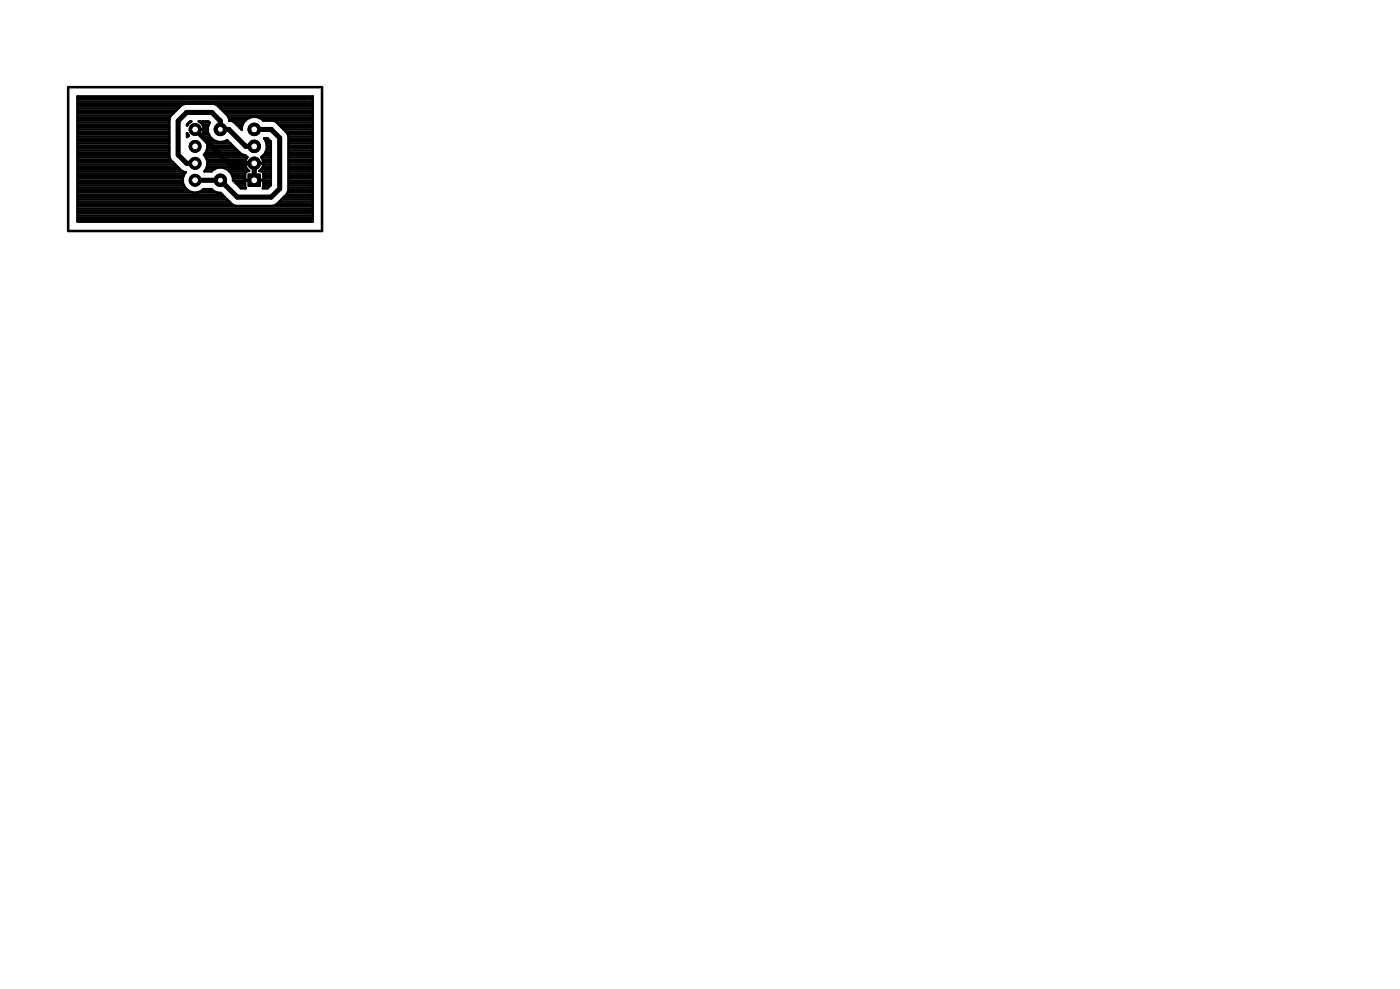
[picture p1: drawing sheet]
<svg xmlns="http://www.w3.org/2000/svg" width="210mm" height="148mm" viewBox="0 0 210 148" stroke-linecap="round" stroke-linejoin="round" font-family="sans-serif">
<path d="M37.2 26.1h1.9v1.8h-1.9z" fill="#000" stroke="#000" stroke-width=".15"/>
<circle cx="38.1" cy="27" r=".51" fill="#fff" stroke="#000" stroke-width=".15"/>
<circle cx="38.1" cy="24.5" r=".93" fill="#000" stroke="#000" stroke-width=".15"/>
<circle cx="38.1" cy="24.5" r=".51" fill="#fff" stroke="#000" stroke-width=".15"/>
<circle cx="38.1" cy="21.9" r=".93" fill="#000" stroke="#000" stroke-width=".15"/>
<circle cx="38.1" cy="21.9" r=".51" fill="#fff" stroke="#000" stroke-width=".15"/>
<circle cx="38.1" cy="19.4" r=".93" fill="#000" stroke="#000" stroke-width=".15"/>
<circle cx="38.1" cy="19.4" r=".51" fill="#fff" stroke="#000" stroke-width=".15"/>
<circle cx="33" cy="19.4" r=".93" fill="#000" stroke="#000" stroke-width=".15"/>
<circle cx="33" cy="19.4" r=".44" fill="#fff" stroke="#000" stroke-width=".15"/>
<circle cx="33" cy="27" r=".93" fill="#000" stroke="#000" stroke-width=".15"/>
<circle cx="33" cy="27" r=".44" fill="#fff" stroke="#000" stroke-width=".15"/>
<circle cx="29.3" cy="27" r=".89" fill="#000" stroke="#000" stroke-width=".15"/>
<circle cx="29.3" cy="27" r=".51" fill="#fff" stroke="#000" stroke-width=".15"/>
<circle cx="29.3" cy="24.5" r=".89" fill="#000" stroke="#000" stroke-width=".15"/>
<circle cx="29.3" cy="24.5" r=".51" fill="#fff" stroke="#000" stroke-width=".15"/>
<circle cx="29.3" cy="21.9" r=".89" fill="#000" stroke="#000" stroke-width=".15"/>
<circle cx="29.3" cy="21.9" r=".51" fill="#fff" stroke="#000" stroke-width=".15"/>
<circle cx="29.3" cy="19.4" r=".89" fill="#000" stroke="#000" stroke-width=".15"/>
<circle cx="29.3" cy="19.4" r=".51" fill="#fff" stroke="#000" stroke-width=".15"/>
<path d="M29.3 19.4l5 5.1h3.5l.3 .3M38.1 19.4h2.6l1.2 1.3v7.6l-1.2 1.2h-5.1l-2.6-2.5h-3.7M38.1 24.5v2.5M38.1 21.9h-1.2l-2.6-2.5h-1.3v-1.3l-1.2-1.3h-3.8l-1.3 1.3v5.1l1.3 1.3h1.3" fill="none" stroke="#000" stroke-width=".76"/>
<g fill="none" stroke="#000" stroke-width=".38">
<path d="M11.6 14.5h35.3v18.7h-35.3zM11.6 19.7h13.8M11.6 19.4h13.8M11.6 19h13.8M11.6 18.7h13.8M11.6 18.4h13.8M11.6 18h13.8M11.6 17.7h13.9M11.6 17.3h14M11.6 17h14.4M11.6 16.6h14.7M11.6 16.3h15.1"/>
<path d="M11.6 15.9h15.4M11.6 15.6h16M11.6 15.2h35.3M11.6 14.9h35.3M11.6 14.5h35.3M26.8 16.1h.1M28 20l.3 .3-.3 .2zM28 18.7h.1M28.4 18.4h.1M28.4 18.4l.3-.2h-.2l-.5 .5v.1l.1-.1M28.4 18.4l-.3 .3M29.3 19.4h1.9"/>
<path d="M30.1 18.4h1.3M30.4 18.7h.9M30.5 19.7h.7M30.5 19h.7M31.2 19.8v-.8l.2-.6-.2-.2h-1.4a1.39 1.39 0 0 1 .8 1.1h-1.3v.2h1.3l-.2 .6M31.2 19.8l.3 .7M32.1 15.6h14.8M32.7 15.9h14.2M33.1 16.3h13.8M33.4 16.6h13.5M33.8 17h13.1M34.1 17.3h12.8"/>
<path d="M34.3 17.7h3.1M34.4 18h2.5M35.2 18.4h1.3M35.5 18.7h.9M35.9 19h.3M36.2 19.4h.1M38.9 17.7h8M39.4 18h7.5M41.5 18.4h5.4M41.8 18.7h5.1M42.2 19h4.7M42.5 19.4h4.4"/>
<path d="M42.9 19.7h4M11.6 27.1h15.8M11.6 25.7h15.8M11.6 33h35.3M11.6 32.6h35.3M11.6 32.3h35.3M11.6 31.9h35.3M11.6 31.6h35.3M11.6 31.3h35.3M11.6 30.9h35.3M11.6 30.6h23.1M11.6 30.2h22.8"/>
<path d="M11.6 29.9h22.4M11.6 29.5h22.1M11.6 29.2h21.7M11.6 28.8h17.2M11.6 28.5h16.5M11.6 28.1h16.1M11.6 27.8h16M11.6 27.4h15.8M11.6 26.7h15.8M11.6 26.4h15.9M11.6 26h16.1M11.6 25.3h15.3"/>
<path d="M11.6 25h15M11.6 24.6h14.6M11.6 24.3h14.3M11.6 23.9h14M11.6 23.6h13.8M11.6 23.2h13.8M11.6 22.9h13.8M11.6 22.5h13.8M11.6 22.2h13.8M11.6 21.8h13.8M11.6 21.5h13.8M11.6 21.1h13.8"/>
<path d="M11.6 20.8h13.8M11.6 20.4h13.8M11.6 20.1h13.8M25.6 24l-.2-.5v-5.6l.2-.5 1.6-1.7 .5-.2h4.3l.5 .2 1.7 1.7 .2 .7 .7 .2 1.1 1.1a1.88 1.88 0 0 1 1.2-1.8 1.88 1.88 0 0 1 2.1 .5h1.4l.5 .2 1.7 1.6 .2 .5v8.1l-.2 .5-1.7 1.7-.5 .2h-5.6l-.5-.2-1.7-1.8h-.4l-.7-.3-.3-.3h-1.2a1.84 1.84 0 0 1-2.5 .1 1.84 1.84 0 0 1-.1-2.6l-.7-.2-1.2-1.3M25.6 24l.4 .3M26 24.3h.1M26.8 25.2h.1M28 20.4h.1M28 20.1h.1M29.7 28.8h2.8M30.4 20.4h1M30.4 20.1l-.2 .2a1.79 1.79 0 0 1 .4 2.9 1.75 1.75 0 0 1 0 2.5h1.1a1.87 1.87 0 0 1 2.1-.5 1.87 1.87 0 0 1 1.1 1.8l1.2 1.2h.7v-.1"/>
<path d="M30.4 28.5h1.4M30.4 20.1h.9M30.6 23.2h5.9M30.7 20.8h1.1M30.8 22.9h5.1M30.9 23.6h6.2M30.9 25.3h1.3M30.9 21.1h1.4M31 22.5h4.6M31 23.9h5.9M31 25h5.8M31.1 21.5h3.4"/>
<path d="M31.1 24.6h5.6M31.1 24.3h5.6M31.1 22.2h4.1M31.1 21.8h3.8M31.5 20.5a1.93 1.93 0 0 0 2.6 .5l2 2.1 .7 .2 .3 .2M33.8 21.1h.4M34 25.3h3M34.4 25.7h2.6M34.7 26h2M34.8 26.4h1.9M34.9 26.7h1.8M35.3 27.4h1.4"/>
<path d="M35.7 27.8h1M36 28.1h.8M36.7 26v.9h2.8v-.9M36.7 26l.2-.3 .5-.1-.5-.4-.2-.7h2.8l-.2 .7-.4 .4a.49 .49 0 0 1 .6 .4M36.7 27.1l.1 1M36.9 23.9l-.2 .5h1.4v2.7h-3.1M37.1 23.6l-.2 .3M37.1 23.5h.1M37.1 23.5v.1M38.1 25.7h.1M38.1 26.7h.1M38.1 26.4h.1"/>
<path d="M38.1 26h.1M38.1 25.3h.1M38.1 25h.1M38.1 24.6h.1M39.2 25.3h1.4M39.2 23.6h1.4M39.3 25.7h1.3M39.4 23.9l.1 .5h-1.3v2.7h2.4M39.4 23.9l-.2-.4a1.89 1.89 0 0 0 .4-2.8h.5l.5 .5v6.5l-.5 .5h-.7l.1-.1M39.4 25h1.2M39.4 23.9h1.2M39.5 28.1h.7"/>
<path d="M39.5 27.1v1M39.5 27.8h1.1M39.5 27.4h1.1M39.5 26.7h1.1M39.5 26.4h1.1M39.5 26h1.1M39.5 24.6h1.1M39.5 24.3h1.1M39.5 23.2h1.1M39.7 20.8h.5M39.8 22.9h.8M39.8 21.1h.7"/>
<path d="M39.9 22.5h.7M40 21.5h.6M40 22.2h.6M40 21.8h.6M41.5 30.6h5.4M41.9 30.2h5M42.2 29.9h4.7M42.6 29.5h4.3M42.9 29.2h4M43.1 28.8h3.8M43.1 20.1h3.8M43.3 27.1h3.6"/>
<path d="M43.3 25.7h3.6M43.3 28.5h3.6M43.3 28.1h3.6M43.3 27.8h3.6M43.3 27.4h3.6M43.3 26.7h3.6M43.3 26.4h3.6M43.3 26h3.6M43.3 25.3h3.6M43.3 25h3.6M43.3 24.6h3.6M43.3 24.3h3.6"/>
<path d="M43.3 23.9h3.6M43.3 23.6h3.6M43.3 23.2h3.6M43.3 22.9h3.6M43.3 22.5h3.6M43.3 22.2h3.6M43.3 21.8h3.6M43.3 21.5h3.6M43.3 21.1h3.6M43.3 20.8h3.6M43.3 20.4h3.6"/>
</g>
<path d="M37.2 26.1h1.9v1.8h-1.9z" fill="#000" stroke="#000" stroke-width=".15"/>
<circle cx="38.1" cy="27" r=".51" fill="#fff" stroke="#000" stroke-width=".15"/>
<circle cx="38.1" cy="24.5" r=".93" fill="#000" stroke="#000" stroke-width=".15"/>
<circle cx="38.1" cy="24.5" r=".51" fill="#fff" stroke="#000" stroke-width=".15"/>
<circle cx="38.1" cy="21.9" r=".93" fill="#000" stroke="#000" stroke-width=".15"/>
<circle cx="38.1" cy="21.9" r=".51" fill="#fff" stroke="#000" stroke-width=".15"/>
<circle cx="38.1" cy="19.4" r=".93" fill="#000" stroke="#000" stroke-width=".15"/>
<circle cx="38.1" cy="19.4" r=".51" fill="#fff" stroke="#000" stroke-width=".15"/>
<circle cx="33" cy="19.4" r=".93" fill="#000" stroke="#000" stroke-width=".15"/>
<circle cx="33" cy="19.4" r=".44" fill="#fff" stroke="#000" stroke-width=".15"/>
<circle cx="33" cy="27" r=".93" fill="#000" stroke="#000" stroke-width=".15"/>
<circle cx="33" cy="27" r=".44" fill="#fff" stroke="#000" stroke-width=".15"/>
<circle cx="29.3" cy="27" r=".89" fill="#000" stroke="#000" stroke-width=".15"/>
<circle cx="29.3" cy="27" r=".51" fill="#fff" stroke="#000" stroke-width=".15"/>
<circle cx="29.3" cy="24.5" r=".89" fill="#000" stroke="#000" stroke-width=".15"/>
<circle cx="29.3" cy="24.5" r=".51" fill="#fff" stroke="#000" stroke-width=".15"/>
<circle cx="29.3" cy="21.9" r=".89" fill="#000" stroke="#000" stroke-width=".15"/>
<circle cx="29.3" cy="21.9" r=".51" fill="#fff" stroke="#000" stroke-width=".15"/>
<circle cx="29.3" cy="19.4" r=".89" fill="#000" stroke="#000" stroke-width=".15"/>
<circle cx="29.3" cy="19.4" r=".51" fill="#fff" stroke="#000" stroke-width=".15"/>
<path d="M10.2 13.1h38.1v21.5h-38.1z" fill="none" stroke="#000" stroke-width=".38"/>
</svg>
